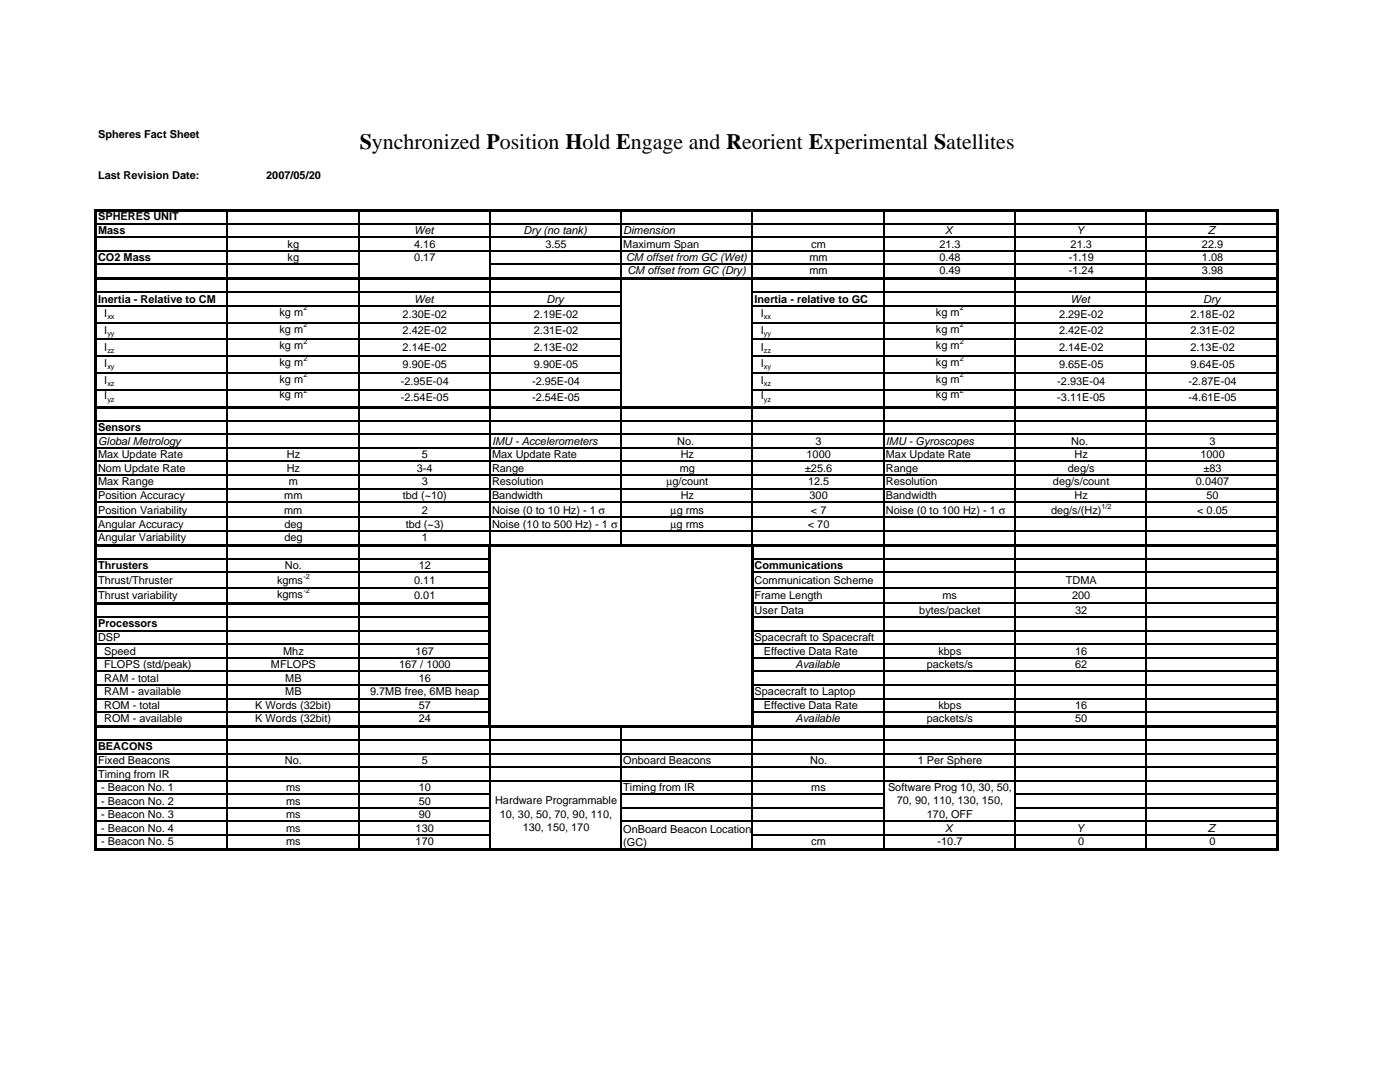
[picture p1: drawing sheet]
<svg xmlns="http://www.w3.org/2000/svg" width="279mm" height="216mm" viewBox="0 0 279 216" stroke-linecap="round" stroke-linejoin="round" font-family="sans-serif">
<defs><g id="words">
<text font-size="4.4" x="71.8" y="29.7">Synchronized Position Hold Engage and Reorient Experimental Satellites</text>
<g font-size="2.2">
<text x="19.6" y="27.6">Spheres Fact Sheet</text>
<text x="19.6" y="35.7">Last Revision Date:</text>
<text x="53.1" y="35.7">2007/05/20</text>
<text x="19.6" y="44">SPHERES UNIT</text>
<text x="19.6" y="46.7">Mass</text>
<text x="82.6" y="46.7">Wet</text>
<text x="104.5" y="46.7">Dry (no tank)</text>
<text x="124.4" y="46.7">Dimension</text>
<text x="188.7" y="46.7">X</text>
<text x="214.9" y="46.7">Y</text>
<text x="241.1" y="46.7">Z</text>
<text x="19.6" y="52.1">CO2 Mass</text>
<text x="57.4" y="49.4">kg</text>
<text x="57.4" y="52.1">kg</text>
<text x="82.7" y="49.4">4.16</text>
<text x="82.7" y="52.1">0.17</text>
<text x="108.9" y="49.4">3.55</text>
<text x="124.4" y="49.4">Maximum Span</text>
<text x="124.9" y="52.1">CM offset from GC (Wet)</text>
<text x="161.5" y="52.1">mm</text>
<text x="161.9" y="49.4">cm</text>
<text x="187.5" y="49.4">21.3</text>
<text x="187.5" y="52.1">0.48</text>
<text x="213.3" y="52.1">-1.19</text>
<text x="213.7" y="49.4">21.3</text>
<text x="239.9" y="49.4">22.9</text>
<text x="239.9" y="52.1">1.08</text>
<text x="125.2" y="54.8">CM offset from GC (Dry)</text>
<text x="161.5" y="54.8">mm</text>
<text x="187.5" y="54.8">0.49</text>
<text x="213.3" y="54.8">-1.24</text>
<text x="239.9" y="54.8">3.98</text>
<text x="19.6" y="60.4">Inertia - Relative to CM</text>
<text x="20.8" y="63.3">I</text>
<text x="55.8" y="63">kg m</text>
<text x="80.3" y="63.4">2.30E-02</text>
<text x="82.6" y="60.4">Wet</text>
<text x="106.6" y="63.4">2.19E-02</text>
<text x="109.1" y="60.4">Dry</text>
<text x="150.6" y="60.4">Inertia - relative to GC</text>
<text x="151.8" y="63.3">I</text>
<text x="186.8" y="63">kg m</text>
<text x="211.4" y="63.4">2.29E-02</text>
<text x="213.7" y="60.4">Wet</text>
<text x="237.6" y="63.4">2.18E-02</text>
<text x="240.1" y="60.4">Dry</text>
<text x="20.8" y="66.6">I</text>
<text x="20.8" y="70">I</text>
<text x="55.8" y="66.4">kg m</text>
<text x="55.8" y="69.7">kg m</text>
<text x="80.3" y="66.7">2.42E-02</text>
<text x="80.3" y="70.1">2.14E-02</text>
<text x="106.6" y="66.7">2.31E-02</text>
<text x="106.6" y="70.1">2.13E-02</text>
<text x="151.8" y="66.6">I</text>
<text x="151.8" y="70">I</text>
<text x="186.8" y="66.4">kg m</text>
<text x="186.8" y="69.7">kg m</text>
<text x="211.4" y="66.7">2.42E-02</text>
<text x="211.4" y="70.1">2.14E-02</text>
<text x="237.6" y="66.7">2.31E-02</text>
<text x="237.6" y="70.1">2.13E-02</text>
<text x="20.8" y="73.3">I</text>
<text x="20.8" y="76.6">I</text>
<text x="55.8" y="73">kg m</text>
<text x="55.8" y="76.4">kg m</text>
<text x="80" y="76.8">-2.95E-04</text>
<text x="80.3" y="73.4">9.90E-05</text>
<text x="106.2" y="76.8">-2.95E-04</text>
<text x="106.6" y="73.4">9.90E-05</text>
<text x="151.8" y="73.3">I</text>
<text x="151.8" y="76.6">I</text>
<text x="186.8" y="73">kg m</text>
<text x="186.8" y="76.4">kg m</text>
<text x="211" y="76.8">-2.93E-04</text>
<text x="211.4" y="73.4">9.65E-05</text>
<text x="237.2" y="76.8">-2.87E-04</text>
<text x="237.6" y="73.4">9.64E-05</text>
<text x="20.8" y="79.7">I</text>
<text x="55.8" y="79.5">kg m</text>
<text x="80" y="80.1">-2.54E-05</text>
<text x="106.2" y="80.1">-2.54E-05</text>
<text x="151.8" y="79.7">I</text>
<text x="186.8" y="79.5">kg m</text>
<text x="211" y="80.1">-3.11E-05</text>
<text x="237.2" y="80.1">-4.61E-05</text>
<text x="19.6" y="86">Sensors</text>
<text x="19.6" y="88.7">Global Metrology</text>
<text x="98.2" y="88.7">IMU - Accelerometers</text>
<text x="135.2" y="88.7">No.</text>
<text x="162.8" y="88.7">3</text>
<text x="176.8" y="88.7">IMU - Gyroscopes</text>
<text x="213.8" y="88.7">No.</text>
<text x="241.4" y="88.7">3</text>
<text x="19.6" y="91.4">Max Update Rate</text>
<text x="19.6" y="94.1">Nom Update Rate</text>
<text x="57.2" y="94.1">Hz</text>
<text x="57.2" y="91.4">Hz</text>
<text x="83.2" y="94.1">3-4</text>
<text x="84.2" y="91.4">5</text>
<text x="98.2" y="94.1">Range</text>
<text x="98.2" y="91.4">Max Update Rate</text>
<text x="135.7" y="94.1">mg</text>
<text x="135.8" y="91.4">Hz</text>
<text x="160.7" y="94.1">±25.6</text>
<text x="161" y="91.4">1000</text>
<text x="176.8" y="91.4">Max Update Rate</text>
<text x="176.8" y="94.1">Range</text>
<text x="213.1" y="94.1">deg/s</text>
<text x="214.5" y="91.4">Hz</text>
<text x="239.6" y="91.4">1000</text>
<text x="240.2" y="94.1">±83</text>
<text x="19.6" y="99.6">Position Accuracy</text>
<text x="19.6" y="96.9">Max Range</text>
<text x="56.7" y="99.6">mm</text>
<text x="57.6" y="96.9">m</text>
<text x="80.4" y="99.6">tbd (~10)</text>
<text x="84.2" y="96.9">3</text>
<text x="98.2" y="96.9">Resolution</text>
<text x="98.2" y="99.6">Bandwidth</text>
<text x="133" y="96.8">µg/count</text>
<text x="135.8" y="99.6">Hz</text>
<text x="161.3" y="96.9">12.5</text>
<text x="161.6" y="99.6">300</text>
<text x="176.8" y="99.6">Bandwidth</text>
<text x="176.8" y="96.9">Resolution</text>
<text x="210.1" y="96.9">deg/s/count</text>
<text x="214.5" y="99.6">Hz</text>
<text x="238.7" y="96.9">0.0407</text>
<text x="240.8" y="99.6">50</text>
<text x="19.6" y="107.9">Angular Variability</text>
<text x="19.6" y="102.6">Position Variability</text>
<text x="19.6" y="105.3">Angular Accuracy</text>
<text x="56.7" y="102.6">mm</text>
<text x="56.7" y="105.3">deg</text>
<text x="56.7" y="107.9">deg</text>
<text x="81" y="105.3">tbd (~3)</text>
<text x="84.2" y="102.6">2</text>
<text x="84.2" y="107.9">1</text>
<text x="98.2" y="102.6">Noise (0 to 10 Hz) - 1 σ</text>
<text x="98.2" y="105.3">Noise (10 to 500 Hz) - 1 σ</text>
<text x="133.8" y="105.3">µg rms</text>
<text x="133.8" y="102.6">µg rms</text>
<text x="161.2" y="105.3">&lt; 70</text>
<text x="161.8" y="102.6">&lt; 7</text>
<text x="176.8" y="102.6">Noise (0 to 100 Hz) - 1 σ</text>
<text x="209.8" y="102.6">deg/s/(Hz)</text>
<text x="238.9" y="102.6">&lt; 0.05</text>
<text x="19.6" y="113.6">Thrusters</text>
<text x="56.9" y="113.6">No.</text>
<text x="83.6" y="113.6">12</text>
<text x="150.6" y="113.6">Communications</text>
<text x="19.6" y="119.6">Thrust variability</text>
<text x="19.6" y="116.6">Thrust/Thruster</text>
<text x="55.3" y="119.3">kgms</text>
<text x="55.3" y="116.6">kgms</text>
<text x="82.7" y="116.6">0.11</text>
<text x="82.7" y="119.6">0.01</text>
<text x="150.6" y="116.6">Communication Scheme</text>
<text x="150.6" y="119.6">Frame Length</text>
<text x="188.1" y="119.6">ms</text>
<text x="212.7" y="116.6">TDMA</text>
<text x="214" y="119.6">200</text>
<text x="19.6" y="125.2">Processors</text>
<text x="150.6" y="122.5">User Data</text>
<text x="183.5" y="122.5">bytes/packet</text>
<text x="214.6" y="122.5">32</text>
<text x="19.6" y="127.9">DSP</text>
<text x="20.8" y="130.6">Speed</text>
<text x="56.5" y="130.6">Mhz</text>
<text x="83" y="130.6">167</text>
<text x="150.6" y="127.9">Spacecraft to Spacecraft</text>
<text x="152.4" y="130.6">Effective Data Rate</text>
<text x="187.3" y="130.6">kbps</text>
<text x="214.6" y="130.6">16</text>
<text x="20.8" y="133.3">FLOPS (std/peak)</text>
<text x="20.8" y="136">RAM - total</text>
<text x="54.1" y="133.3">MFLOPS</text>
<text x="56.9" y="136">MB</text>
<text x="79.6" y="133.3">167 / 1000</text>
<text x="83.6" y="136">16</text>
<text x="158.8" y="133.3">Available</text>
<text x="185" y="133.3">packets/s</text>
<text x="214.6" y="133.3">62</text>
<text x="20.8" y="138.7">RAM - available</text>
<text x="20.8" y="141.5">ROM - total</text>
<text x="50.9" y="141.5">K Words (32bit)</text>
<text x="56.9" y="138.7">MB</text>
<text x="73.9" y="138.7">9.7MB free, 6MB heap</text>
<text x="83.6" y="141.5">57</text>
<text x="150.6" y="138.7">Spacecraft to Laptop</text>
<text x="152.4" y="141.5">Effective Data Rate</text>
<text x="187.3" y="141.5">kbps</text>
<text x="214.6" y="141.5">16</text>
<text x="19.6" y="149.7">BEACONS</text>
<text x="20.8" y="144.1">ROM - available</text>
<text x="50.9" y="144.1">K Words (32bit)</text>
<text x="83.6" y="144.1">24</text>
<text x="158.8" y="144.1">Available</text>
<text x="185" y="144.1">packets/s</text>
<text x="214.6" y="144.1">50</text>
<text x="19.6" y="152.4">Fixed Beacons</text>
<text x="19.6" y="155.2">Timing from IR</text>
<text x="56.9" y="152.4">No.</text>
<text x="84.2" y="152.4">5</text>
<text x="124.4" y="152.4">Onboard Beacons</text>
<text x="161.7" y="152.4">No.</text>
<text x="183.2" y="152.4">1 Per Sphere</text>
<text x="20.2" y="157.9">- Beacon No. 1</text>
<text x="20.2" y="160.6">- Beacon No. 2</text>
<text x="57.1" y="157.9">ms</text>
<text x="57.1" y="160.6">ms</text>
<text x="83.6" y="157.9">10</text>
<text x="83.6" y="160.6">50</text>
<text x="98.8" y="160.5">Hardware Programmable</text>
<text x="124.4" y="157.9">Timing from IR</text>
<text x="161.9" y="157.9">ms</text>
<text x="177.2" y="157.8">Software Prog 10, 30, 50,</text>
<text x="179" y="160.5">70, 90, 110, 130, 150,</text>
<text x="20.2" y="163.3">- Beacon No. 3</text>
<text x="20.2" y="166">- Beacon No. 4</text>
<text x="57.1" y="163.3">ms</text>
<text x="57.1" y="166">ms</text>
<text x="83" y="166">130</text>
<text x="83.6" y="163.3">90</text>
<text x="99.7" y="163.2">10, 30, 50, 70, 90, 110,</text>
<text x="104.3" y="165.9">130, 150, 170</text>
<text x="124.4" y="166.2">OnBoard Beacon Location</text>
<text x="185" y="163.2">170, OFF</text>
<text x="188.7" y="166">X</text>
<text x="214.9" y="166">Y</text>
<text x="241.1" y="166">Z</text>
<text x="20.2" y="168.6">- Beacon No. 5</text>
<text x="57.1" y="168.6">ms</text>
<text x="83" y="168.6">170</text>
<text x="124.4" y="168.9">(GC)</text>
<text x="161.9" y="168.6">cm</text>
<text x="187.1" y="168.6">-10.7</text>
<text x="215.2" y="168.6">0</text>
<text x="241.4" y="168.6">0</text>
</g>
<g font-size="1.5">
<text x="21.4" y="63.7">xx</text>
<text x="60.5" y="61.9">2</text>
<text x="60.5" y="65.3">2</text>
<text x="152.4" y="63.7">xx</text>
<text x="191.6" y="61.9">2</text>
<text x="191.6" y="65.3">2</text>
<text x="21.4" y="67">yy</text>
<text x="21.4" y="70.4">zz</text>
<text x="60.5" y="68.6">2</text>
<text x="60.5" y="72">2</text>
<text x="152.4" y="67">yy</text>
<text x="152.4" y="70.4">zz</text>
<text x="191.6" y="68.6">2</text>
<text x="191.6" y="72">2</text>
<text x="21.4" y="73.7">xy</text>
<text x="21.4" y="77.1">xz</text>
<text x="60.5" y="75.3">2</text>
<text x="152.4" y="73.7">xy</text>
<text x="152.4" y="77.1">xz</text>
<text x="191.6" y="75.3">2</text>
<text x="21.4" y="80.1">yz</text>
<text x="60.5" y="78.4">2</text>
<text x="152.4" y="80.1">yz</text>
<text x="191.6" y="78.4">2</text>
<text x="219.8" y="101.5">1/2</text>
<text x="60.5" y="115.5">-2</text>
<text x="60.5" y="118.2">-2</text>
</g>
</g></defs>
<g fill="none" stroke="#000" stroke-width=".21">
<path d="M19.4 52.7h52.3M19.4 58.3h104.7M19.4 44.6h235.4M19.4 47.3h235.4M19.4 50h235.4M45.4 42.1v13.3M45.4 55.8v25.2M71.6 42.1v13.3M71.6 55.8v25.2M97.8 42.1v13.3M97.8 55.8v25.2M97.9 52.7h156.9"/>
<path d="M124 42.1v13.3M124 55.8v25.2M150.2 42.1v13.3M150.2 55.8v25.2M150.3 58.3h104.5M176.4 42.1v13.3M176.4 55.8v25.2M202.6 42.1v13.3M202.6 55.8v25.2M228.8 42.1v13.3M228.8 55.8v25.2M19.4 61h104.7"/>
<path d="M19.4 64.4h104.7M19.4 67.7h104.7M19.4 71.1h104.7M19.4 74.4h104.7M19.4 77.7h104.7M150.3 61h104.5M150.3 64.4h104.5M150.3 67.7h104.5M150.3 71.1h104.5M150.3 74.4h104.5M150.3 77.7h104.5M19.4 83.9h235.4"/>
<path d="M19.4 86.7h235.4M19.4 89.4h235.4M19.4 92.1h235.4M19.4 94.8h235.4M19.4 97.5h235.4M45.4 81.4v27.2M71.6 81.4v27.2M97.8 81.4v27.2M124 81.4v27.2M150.2 81.4v27.2M176.4 81.4v27.2M202.6 81.4v27.2"/>
<path d="M228.8 81.4v27.2M19.4 111.5h78.2M19.4 114.2h78.2M19.4 117.2h78.2M19.4 100.2h235.4M19.4 103.2h235.4M19.4 105.9h235.4M45.4 109v11.2M71.6 109v11.2M150.4 111.5h104.4M150.4 114.2h104.4M150.4 117.2h104.4"/>
<path d="M176.4 109v35.7M202.6 109v35.7M228.8 109v35.7M19.4 123.1h78.2M19.4 125.8h78.2M19.4 128.5h78.2M19.4 131.3h78.2M19.4 134h78.2M19.4 136.7h78.2M19.4 139.4h78.2M45.4 120.6v24.1M71.6 120.6v24.1"/>
<path d="M150.4 123.1h104.4M150.4 125.8h104.4M150.4 128.5h104.4M150.4 131.3h104.4M150.4 134h104.4M150.4 136.7h104.4M150.4 139.4h104.4M150.4 120.4h104.4M19.4 142.1h78.2M19.4 158.5h78.5M19.4 147.7h235.4M19.4 150.4h235.4"/>
<path d="M19.4 153.1h235.4M19.4 155.8h235.4M45.4 145.2v24.1M71.6 145.2v24.1M97.8 145.2v24.1M124 145.2v24.1M124.1 158.5h52.4M150.2 145.2v24.1M150.4 142.1h104.4M176.4 145.2v24.1M202.6 145.2v24.1M202.7 158.5h52.1"/>
<path d="M228.8 145.2v24.1M19.4 161.2h78.5M19.4 163.9h78.5M19.4 166.6h78.5M124.1 161.2h52.4M124.1 163.9h130.7M150.3 166.6h104.5M202.7 161.2h52.1"/>
</g>
<path d="M19.2 41.7v128M19.4 41.9h235.8M19.4 55.6h235.8M255 42.1v127.6M19.4 81.2h235.8M19.4 108.8h235.8M97.8 109v36.2M150.2 109v36.2M19.4 120.4h78.6M19.4 144.9h235.8M19.4 169.5h235.8" fill="none" stroke="#000" stroke-width=".42"/>
<use href="#words"/>
</svg>
